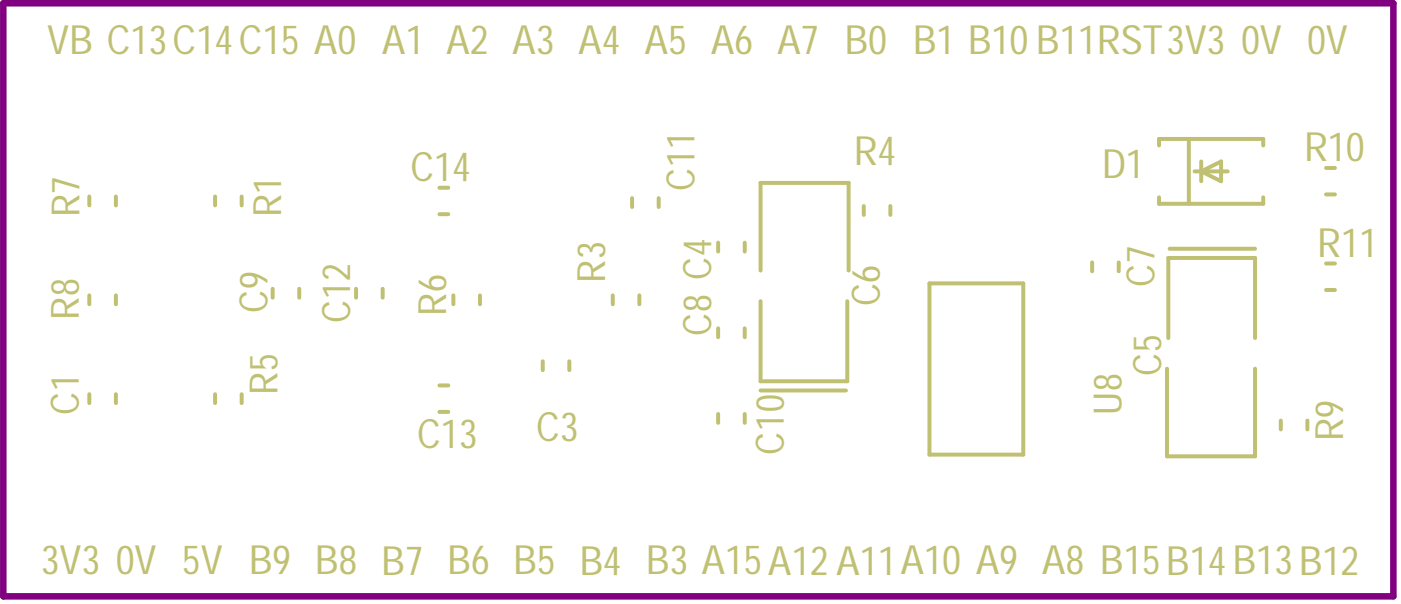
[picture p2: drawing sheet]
<svg xmlns="http://www.w3.org/2000/svg" width="89mm" height="38mm" viewBox="0 0 89 38" stroke-linecap="round" stroke-linejoin="round" font-family="sans-serif">
<defs><g id="words">
<g font-size="2.6" fill="#c0c073">
<text x="3" y="3.4">VB C13C14C15 A0 A1 A2 A3 A4 A5 A6 A7 B0 B1 B10B11RST3V3</text>
<text x="79.1" y="3.4">0V 0V</text>
<text x="26.1" y="11.5">C14</text>
<text x="54.4" y="10.5">R4</text>
<text x="70.2" y="11.3">D1</text>
<text x="83.1" y="10.2">R10</text>
<text x="83.9" y="16.4">R11</text>
<text x="26.6" y="28.5">C13</text>
<text x="34.2" y="28.1">C3</text>
<text x="2.6" y="36.6">3V3</text>
<text x="7.4" y="36.6">0V 5V B9 B8 B7 B6 B5 B4 B3 A15A12A11A10 A9 A8 B15B14B13B12</text>
</g>
<g font-size="2.5" fill="#c0c073">
<text x="5.1" y="13.8" transform="rotate(-90 5.1 13.8)">R7</text>
<text x="17.9" y="13.8" transform="rotate(-90 17.9 13.8)">R1</text>
<text x="44.2" y="12.2" transform="rotate(-90 44.2 12.2)">C11</text>
<text x="5" y="20.3" transform="rotate(-90 5 20.3)">R8</text>
<text x="17" y="19.9" transform="rotate(-90 17 19.9)">C9</text>
<text x="22.3" y="20.6" transform="rotate(-90 22.3 20.6)">C12</text>
<text x="28.4" y="20.1" transform="rotate(-90 28.4 20.1)">R6</text>
<text x="38.6" y="18" transform="rotate(-90 38.6 18)">R3</text>
<text x="45.3" y="21.4" transform="rotate(-90 45.3 21.4)">C8 C4</text>
<text x="56.1" y="19.5" transform="rotate(-90 56.1 19.5)">C6</text>
<text x="73.6" y="18.2" transform="rotate(-90 73.6 18.2)">C7</text>
<text x="74" y="23.9" transform="rotate(-90 74 23.9)">C5</text>
<text x="5" y="26.4" transform="rotate(-90 5 26.4)">C1</text>
<text x="17.7" y="25.2" transform="rotate(-90 17.7 25.2)">R5</text>
<text x="49.9" y="28.9" transform="rotate(-90 49.9 28.9)">C10</text>
<text x="71.4" y="26.4" transform="rotate(-90 71.4 26.4)">U8</text>
<text x="85.6" y="28.1" transform="rotate(-90 85.6 28.1)">R9</text>
</g>
</g></defs>
<path d="M.2 .2h88.6v37.8h-88.6z" fill="none" stroke="#800080" stroke-width=".42"/>
<g fill="none" stroke="#c0c073" stroke-width=".25">
<path d="M5.7 12.5v.6M5.7 18.8v.6M7.4 12.5v.6M7.4 18.8v.6M13.7 12.5v.6M15.4 12.5v.6M17.4 18.4v.5M19.1 18.4v.5M22.7 18.4v.5M24.4 18.4v.5M28 13.6h.6M28 12h.6"/>
<path d="M28.9 18.8v.6M30.6 18.8v.6M39 18.8v.6M40.3 12.6v.6M40.7 18.8v.6M42 12.6v.6M45.8 15.4v.6M47.4 15.4v.6M48.5 17.2v-5.6h5.6v5.6M48.5 19.2v5.1h5.5v-5.1M55 13.1v.6M56.7 13.1v.6"/>
<path d="M59.2 18h6v10.9h-6zM69.6 16.7v.6M71.3 16.7v.6M73.8 12.6v.4h6.7v-.4M73.8 9.3v-.5h6.7v.5M74.5 15.8h5.5M75.7 8.9v4.1M76.1 10.9h2.1M76.5 10.3v1.2M76.5 10.9l1.3-.6v1.2zM84.5 16.8h.5M84.5 18.5h.5"/>
<path d="M84.5 12.4h.5M84.5 10.7h.5M5.7 25.1v.6M7.4 25.1v.6M13.7 25.1v.6M15.4 25.1v.6M28 26.2h.6M28 24.5h.6M34.6 23v.6M36.3 23v.6M45.8 20.9v.6M45.8 26.4v.5"/>
<path d="M47.4 20.9v.6M47.4 26.4v.5M48.5 24.9h5.4M74.3 23.5v5.6h5.7v-5.6M74.4 21.5v-5.1h5.6v5.1M81.6 26.8v.5M83.3 26.8v.5"/>
</g>
<use href="#words"/>
</svg>
